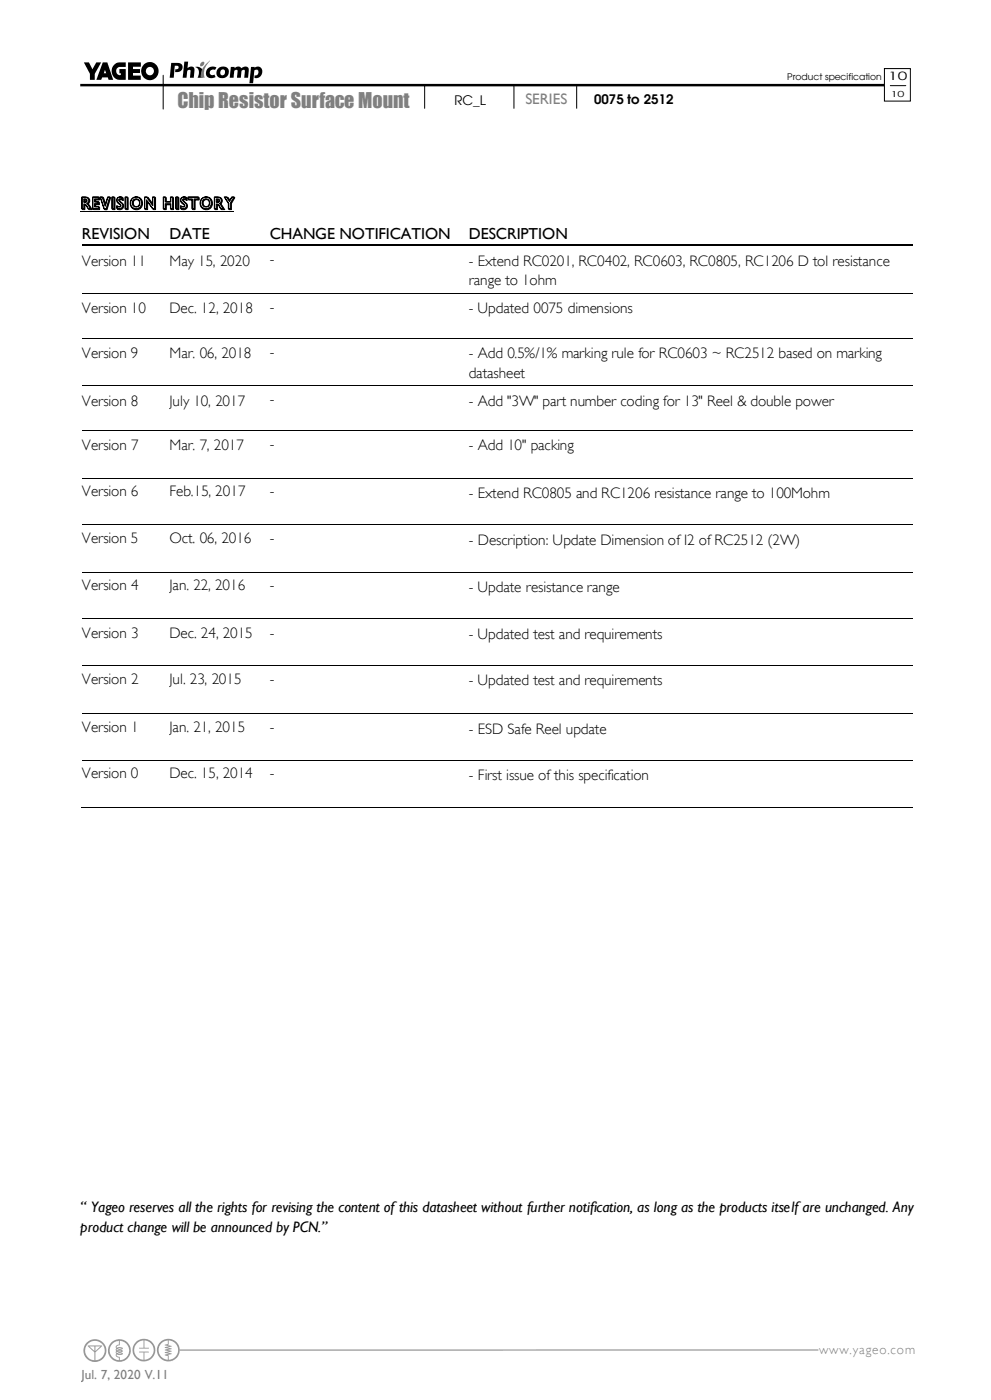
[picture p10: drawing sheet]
<svg xmlns="http://www.w3.org/2000/svg" width="210mm" height="297mm" viewBox="0 0 210 297" stroke-linecap="round" stroke-linejoin="round" font-family="sans-serif">
<defs><g id="words">
<g font-size="4.9">
<text x="29.1" y="65.8">0603</text>
<text x="29.1" y="72.5">0805</text>
<text x="29.1" y="79.1">1206</text>
<text x="17.4" y="122.3">PF</text>
<text x="29.1" y="122.3">2010</text>
</g>
<text font-size="4.2" fill="#808080" x="37.6" y="23">Chip Resistor Surface Mount</text>
<g font-size="3.6">
<text x="17" y="44.5">REVISION HISTORY</text>
<text x="41.1" y="88.4">The resistors are constructed</text>
<text x="41.1" y="92.5">using outstanding TCR level</text>
<text x="41.1" y="96.5">material, which makes Yageo PF</text>
<text x="41.1" y="104.8">sensing application in battery</text>
<text x="41.1" y="113">converter.</text>
<text x="41.1" y="117">The composition of the resistive</text>
<text x="41.1" y="121.1">material is adjusted to give the</text>
<text x="41.1" y="125.3">approximate required resistance</text>
<text x="41.1" y="133.4">coating, which printed with the</text>
<text x="41.1" y="137.5">resistance value.</text>
<text x="41.1" y="141.6">Finally, the three external</text>
<text x="41.1" y="145.7">terminations (Ni / matte Tin) are</text>
</g>
<g font-size="3.4">
<text x="17.4" y="50.6">REVISION</text>
<text x="35.9" y="50.6">DATE</text>
<text x="57.2" y="50.6">CHANGE NOTIFICATION</text>
<text x="99.4" y="50.6">DESCRIPTION</text>
<text x="150.3" y="53.8">TEMPERATURE COEFFICIENT</text>
<text x="93.9" y="56.5">TOLERANCE</text>
<text x="118.3" y="55.9">RESISTANCE RANGE</text>
<text x="169.8" y="58">OF RESISTANCE</text>
</g>
<text font-size="3.2" fill="#808080" x="111.4" y="22.1">SERIES</text>
<g font-size="3.2">
<text x="17.4" y="56.4">Version 11</text>
<text x="57.2" y="56.1">-</text>
<text x="99.4" y="56.4">- Extend RC0201, RC0402, RC0603, RC0805, RC1206 D tol resistance</text>
<text x="43.8" y="65.5">1/10W, 1/5W, 3/10W, 2/5W, 1/2W</text>
<text x="99.4" y="60.6">range to 1ohm</text>
<text x="124.3" y="65.5">5 mΩ≦ R &lt; 100 mΩ</text>
<text x="17.4" y="66.5">Version 10</text>
<text x="35.9" y="66.5">Dec. 12, 2018</text>
<text x="57.2" y="66.1">-</text>
<text x="99.4" y="66.5">- Updated 0075 dimensions</text>
<text x="17.4" y="76">Version 9</text>
<text x="35.9" y="76">Mar. 06, 2018</text>
<text x="55.7" y="72.2">1/8W, 1/4W, 1/3W, 1/2W</text>
<text x="57.2" y="75.6">-</text>
<text x="99.4" y="76">- Add 0.5%/1% marking rule for RC0603 ~ RC2512 based on marking</text>
<text x="123.5" y="72.2">4 mΩ ≦ R &lt; 100 mΩ</text>
<text x="99.4" y="80.1">datasheet</text>
<text x="123.5" y="78.8">3 mΩ ≦ R &lt; 100 mΩ</text>
<text x="17.4" y="86">Version 8</text>
<text x="35.9" y="86">July 10, 2017</text>
<text x="57.2" y="85.7">-</text>
<text x="99.4" y="86">- Add &quot;3W&quot; part number coding for 13&quot; Reel &amp; double power</text>
<text x="17.4" y="95.5">Version 7</text>
<text x="35.9" y="95.5">Mar. 7, 2017</text>
<text x="57.2" y="95.2">-</text>
<text x="99.4" y="95.5">- Add 10&quot; packing</text>
<text x="17.4" y="105.3">Version 6</text>
<text x="35.9" y="105.3">Feb.15, 2017</text>
<text x="57.2" y="105.3">-</text>
<text x="99.4" y="105.6">- Extend RC0805 and RC1206 resistance range to 100Mohm</text>
<text x="17.4" y="115.2">Version 5</text>
<text x="35.9" y="115.2">Oct. 06, 2016</text>
<text x="57.2" y="115.2">-</text>
<text x="99" y="117.2">±1%</text>
<text x="99.4" y="115.5">- Description: Update Dimension of I2 of RC2512 (2W)</text>
<text x="17.4" y="125.3">Version 4</text>
<text x="35.9" y="125.3">Jan. 22, 2016</text>
<text x="57.2" y="125.3">-</text>
<text x="99.4" y="125.6">- Update resistance range</text>
<text x="99.4" y="122.1">±2%</text>
<text x="123.5" y="122">5 mΩ ≦ R &lt; 100 mΩ</text>
<text x="177.7" y="122">±75 ppm/°C</text>
<text x="99.4" y="127.1">±5%</text>
<text x="17.4" y="135.3">Version 3</text>
<text x="35.9" y="135.3">Dec. 24, 2015</text>
<text x="57.2" y="135.3">-</text>
<text x="99.4" y="135.6">- Updated test and requirements</text>
<text x="17.4" y="145.1">Version 2</text>
<text x="35.9" y="145.1">Jul. 23, 2015</text>
<text x="57.2" y="145.1">-</text>
<text x="99.4" y="145.4">- Updated test and requirements</text>
<text x="17.4" y="155.3">Version 1</text>
<text x="35.9" y="155.3">Jan. 21, 2015</text>
<text x="57.2" y="155.3">-</text>
<text x="99.4" y="155.7">- ESD Safe Reel update</text>
<text x="17.4" y="165.1">Version 0</text>
<text x="35.9" y="165.1">Dec. 15, 2014</text>
<text x="57.2" y="165.1">-</text>
<text x="99.4" y="165.5">- First issue of this specification</text>
<text x="123.5" y="165.2">1 mΩ ≦ R &lt; 100 mΩ</text>
<text x="84.6" y="172">3W</text>
<text x="125.2" y="171.8">1 mΩ ≦ R ≦ 50 mΩ</text>
<text x="17" y="257">“ Yageo reserves all the rights for revising the content of this datasheet without further notification, as long as the products itself are unchanged. Any</text>
<text x="17" y="261.3">product change will be announced by PCN.”</text>
</g>
<text font-size="3" fill="#808080" x="29.1" y="56.5">TYPEMay 15, 2020</text>
<text font-size="3" x="41.1" y="84.1">1/2W, 1W</text>
<g font-size="2.8">
<text x="96.3" y="22.4">RC_L</text>
<text x="125.9" y="22.1">0075 to 2512</text>
</g>
<text font-size="2.8" fill="#7f7f7f" x="173.6" y="287.3">www.yageo.com</text>
<text font-size="2.8" fill="#7e7e7e" x="17.3" y="292.5">Jul. 7, 2020 V.11</text>
<text font-size="2.5" x="188.3" y="17">10</text>
<text font-size="1.9" x="166.9" y="16.9">Product specification</text>
<text font-size="1.8" x="188.8" y="20.6">10</text>
</g></defs>
<path d="M173.4 286.4h-140" fill="none" stroke="#808080" stroke-width=".21"/>
<g fill="#fff">
<circle cx="30.5" cy="286.4" r="2.41"/>
<circle cx="35.7" cy="286.4" r="2.41"/>
<circle cx="25.3" cy="286.5" r="2.41"/>
<circle cx="20.1" cy="286.5" r="2.43"/>
</g>
<g fill="#93989c">
<path d="M22.9 286.5a2.41 2.41 0 0 0 4.8 0 2.41 2.41 0 0 0-4.8 0zM23.8 285.1l.6-.4 .8-.2v.7l-.1 .1a.58 .58 0 0 0-.5 .8l-.1 .8 .1 .3a.53 .53 0 0 0 0 .6 .53 .53 0 0 0 .6 .2v.6a2.04 2.04 0 0 1-1.8-1.3 2.04 2.04 0 0 1 .4-2.2zM25.4 284.5a2.05 2.05 0 0 1 2 2 2.05 2.05 0 0 1-2 2.1v-.7l-.3-.1a.34 .34 0 0 1-.3-.5l.5 .2 .7-.3-.3-.2-.9 .1v-.3l.6 .1 .6-.2-.3-.3-.9 .1-.1-.2 .1-.1 .3 .1a.63 .63 0 0 0 .9-.3l-.5-.2-.6 .1a.2 .2 0 0 1-.2-.3 .2 .2 0 0 1 .3-.1l.4-.2zM25 287.2h.8zM25 286.6h.8zM25 286.1h.8z"/>
<path d="M17.7 286.5a2.43 2.43 0 0 0 4.8 0 2.43 2.43 0 0 0-4.8 0zM18.9 285.6h1.1v1zM20.2 285.6h1.1l-1.1 1zM18.7 285.1a2.06 2.06 0 0 1 3.3 .6 2.06 2.06 0 0 1-1.8 2.9v-1.7l1.5-1.4h-3.1v.1l1.4 1.3v1.7a2.05 2.05 0 0 1-1.8-1.3 2.05 2.05 0 0 1 .5-2.2z"/>
<path d="M28.1 286.4a2.41 2.41 0 0 0 4.8 0 2.41 2.41 0 0 0-4.8 0zM29 285l.6-.4 .8-.2v1.5h-.9v.2h2v-.2h-.9v-1.5a2.05 2.05 0 0 1 2 2 2.05 2.05 0 0 1-2 2.1v-1.6h.9v-.2h-2v.2h.9v1.6a2.04 2.04 0 0 1-1.8-1.3 2.04 2.04 0 0 1 .4-2.2z"/>
<path d="M33.3 286.4a2.41 2.41 0 0 0 4.8 0 2.41 2.41 0 0 0-4.8 0zM34.2 285l.6-.4 .8-.2v.7l-.7 .2 .9 .3-.9 .3 .9 .2-.9 .3 .9 .3-.9 .2 .9 .3-.9 .3 .7 .2v.8a2.04 2.04 0 0 1-1.8-1.3 2.04 2.04 0 0 1 .4-2.2zM35.8 284.4a2.05 2.05 0 0 1 2 2 2.05 2.05 0 0 1-2 2.1v-.9l-.3-.1 .9-.3-.9-.3 .9-.2-.1-.1-.8-.2 .9-.2-.9-.3 .9-.3-.9-.3 .3-.1z"/>
</g>
<g fill="#fff">
<path d="M148.6 15h38.2v6.2h-38.2z" fill-rule="evenodd"/>
<path d="M187.5 14.6h5.5v6.8h-5.5z" fill-rule="evenodd"/>
</g>
<path d="M90 18v5M108.9 18v5M122.2 18v5M187.5 14.6h5.5v6.8h-5.5zM188.7 18.2h3.3" fill="none" stroke="#000" stroke-width=".21"/>
<g fill="#000">
<path d="M17.8 13.2h1.1l.7 1.5 .8-1.5h1l-1.3 2.5v1.2h-1v-1.2zM24.2 13.8l.7-.5 1.8-.1v1h-1.3a.87 .87 0 0 0-.8 1 .87 .87 0 0 0 1 .7v-.4h-.3v-.9h1.4v2.3h-1.9a1.94 1.94 0 0 1-.6-3.1zM27.2 13.2h2.6v1h-1.6v.5h1.5v.8h-1.5v.5h1.6v.9h-2.6z"/>
<path d="M21.8 13.2l-1.4 3.7h1l.3-.5h1.2l.1 .5h1l-1.3-3.7zM22.3 14.8l.2 .7h-.5z"/>
<path d="M29.9 15a1.9 1.9 0 0 0 3.8 0 1.9 1.9 0 0 0-3.8 0zM30.9 15.1a.87 .87 0 0 1 1.7 0 .87 .87 0 0 1-1.7 0z"/>
</g>
<path d="M42.6 13.4a.41 .41 0 0 1 .7-.2 .41 .41 0 0 1-.2 .6 .39 .39 0 0 1-.6 .2 .39 .39 0 0 1 .1-.6z" fill="#7d7d7d"/>
<path d="M41.4 14.2a1.34 1.34 0 0 1 1.6 1.8l-.1 .5h-1a1.53 1.53 0 0 0-.5-2.3z" fill="#000"/>
<path d="M43.8 13.5l.7-.7a3.7 3.7 0 0 0-1.2 3.5l.1 .2h-.9a3.5 3.5 0 0 1 1.3-3z" fill="#7d7d7d"/>
<g fill="#000">
<path d="M36.3 13.3h1.2a1 1 0 0 1 1.2 1 1 1 0 0 1-1.2 1h-.4l.1-.6h.1a.39 .39 0 0 0 .6-.3 .39 .39 0 0 0-.5-.5h-.3l-.3 2.6h-.8zM39.1 13.1h.8l-.2 1.4a.8 .8 0 0 1 1-.4 .8 .8 0 0 1 .5 .9l-.1 1.5h-.8l.1-1.4-.3-.3-.4 .2-.2 1.5h-.8zM44 14.6a1.56 1.56 0 0 1 1.9-.3l-.3 .5a.64 .64 0 0 0-1.1 .3 .64 .64 0 0 0 .6 .8l.4-.1 .2 .5a1.22 1.22 0 0 1-1.7 0 1.22 1.22 0 0 1 0-1.7zM48.9 14.2h.8v.3a.89 .89 0 0 1 1.4 0 .87 .87 0 0 1 .9-.4 .87 .87 0 0 1 .7 .6l-.1 1.8h-.8l.1-1.3a.36 .36 0 0 0-.3-.4 .36 .36 0 0 0-.4 .2l-.2 1.5h-.8l.2-1.3a.36 .36 0 0 0-.3-.4 .36 .36 0 0 0-.4 .2l-.2 1.5h-.8zM53.2 14.2h.8v.2a1.08 1.08 0 0 1 1.4 .1 1.08 1.08 0 0 1 0 1.5l-.6 .5-.6 .1-.3-.1 .1-.5a.6 .6 0 0 0 .9-.6 .6 .6 0 0 0-1-.5l-.3 2.8h-.7z"/>
<path d="M46.9 14.9a.55 .55 0 0 1 .8 0 .55 .55 0 0 1-.1 .8 .54 .54 0 0 1-.8 .1 .54 .54 0 0 1 0-.8zM46.3 14.5a1.25 1.25 0 0 0-.1 1.8 1.25 1.25 0 0 0 1.8 0 1.25 1.25 0 0 0 .3-1.8 1.25 1.25 0 0 0-1.9-.1z"/>
</g>
<path d="M17 18.1h170.4" fill="none" stroke="#000" stroke-width=".53"/>
<g fill="none" stroke="#000" stroke-width=".21">
<path d="M34.6 16v7.1M17 44.8h32.6M17.4 51.8h18.5M17.4 52.2h18.5M36.4 51.8h20.8M36.4 52.2h20.8M57.7 51.8h41.7M57.7 52.2h41.7M99.9 51.8h93.5M99.9 52.2h93.5M17.4 62.3h18.5M17.4 71.8h18.5"/>
<path d="M36 62.3h21.2M36 71.8h21.2M57.3 62.3h42.1M57.3 71.8h42.1M99.4 62.3h94M99.4 71.8h94M17.4 81.9h18.5M17.4 91.3h18.5M36 81.9h21.2M36 91.3h21.2M57.3 81.9h42.1M57.3 91.3h42.1"/>
<path d="M99.4 81.9h94M99.4 91.3h94M17.4 101.4h18.5M17.4 111.3h18.5M36 101.4h21.2M36 111.3h21.2M57.3 101.4h42.1M57.3 111.3h42.1M99.4 101.4h94M99.4 111.3h94M17.4 121.4h18.5M17.4 131.3h18.5"/>
<path d="M36 121.4h21.2M36 131.3h21.2M57.3 121.4h42.1M57.3 131.3h42.1M99.4 121.4h94M99.4 131.3h94M17.4 141.2h18.5M17.4 151.5h18.5M36 141.2h21.2M36 151.5h21.2M57.3 141.2h42.1M57.3 151.5h42.1"/>
<path d="M99.4 141.2h94M99.4 151.5h94M17.1 171.4h176.3M17.4 161.3h18.5M36 161.3h21.2M57.3 161.3h42.1M99.4 161.3h94"/>
</g>
<g fill="#000">
<path d="M35.9 51.7h.5v.2h-.5z" fill-rule="evenodd"/>
<path d="M35.9 52.1h.5v.2h-.5z" fill-rule="evenodd"/>
<path d="M57.2 51.7h.5v.2h-.5z" fill-rule="evenodd"/>
<path d="M57.2 52.1h.5v.2h-.5z" fill-rule="evenodd"/>
<path d="M99.4 51.7h.5v.2h-.5z" fill-rule="evenodd"/>
<path d="M99.4 52.1h.5v.2h-.5z" fill-rule="evenodd"/>
<path d="M35.9 62.2l.1 .1z" fill-rule="evenodd"/>
<path d="M35.9 71.7l.1 .1z" fill-rule="evenodd"/>
<path d="M57.2 62.2l.1 .1z" fill-rule="evenodd"/>
<path d="M57.2 71.7l.1 .1z" fill-rule="evenodd"/>
<path d="M99.4 62.2v.1z" fill-rule="evenodd"/>
<path d="M99.4 71.7v.1z" fill-rule="evenodd"/>
<path d="M35.9 81.8l.1 .1z" fill-rule="evenodd"/>
<path d="M35.9 91.3l.1 .1z" fill-rule="evenodd"/>
<path d="M57.2 81.8l.1 .1z" fill-rule="evenodd"/>
<path d="M57.2 91.3l.1 .1z" fill-rule="evenodd"/>
<path d="M99.4 81.8v.1z" fill-rule="evenodd"/>
<path d="M99.4 91.3v.1z" fill-rule="evenodd"/>
<path d="M35.9 101.4l.1 .1z" fill-rule="evenodd"/>
<path d="M35.9 111.3l.1 .1z" fill-rule="evenodd"/>
<path d="M57.2 101.4l.1 .1z" fill-rule="evenodd"/>
<path d="M57.2 111.3l.1 .1z" fill-rule="evenodd"/>
<path d="M99.4 101.4v.1z" fill-rule="evenodd"/>
<path d="M99.4 111.3v.1z" fill-rule="evenodd"/>
<path d="M35.9 121.4h.1z" fill-rule="evenodd"/>
<path d="M35.9 131.3l.1 .1z" fill-rule="evenodd"/>
<path d="M57.2 121.4h.1z" fill-rule="evenodd"/>
<path d="M57.2 131.3l.1 .1z" fill-rule="evenodd"/>
<path d="M99.4 131.3v.1z" fill-rule="evenodd"/>
<path d="M35.9 141.2l.1 .1z" fill-rule="evenodd"/>
<path d="M35.9 151.4l.1 .1z" fill-rule="evenodd"/>
<path d="M57.2 141.2l.1 .1z" fill-rule="evenodd"/>
<path d="M57.2 151.4l.1 .1z" fill-rule="evenodd"/>
<path d="M99.4 141.2v.1z" fill-rule="evenodd"/>
<path d="M99.4 151.4v.1z" fill-rule="evenodd"/>
<path d="M35.7 171.3v.1z" fill-rule="evenodd"/>
<path d="M35.9 161.3h.1z" fill-rule="evenodd"/>
<path d="M56.9 171.3l.1 .1z" fill-rule="evenodd"/>
<path d="M57.2 161.3h.1z" fill-rule="evenodd"/>
<path d="M99.1 171.3l.1 .1z" fill-rule="evenodd"/>
</g>
<use href="#words"/>
</svg>
